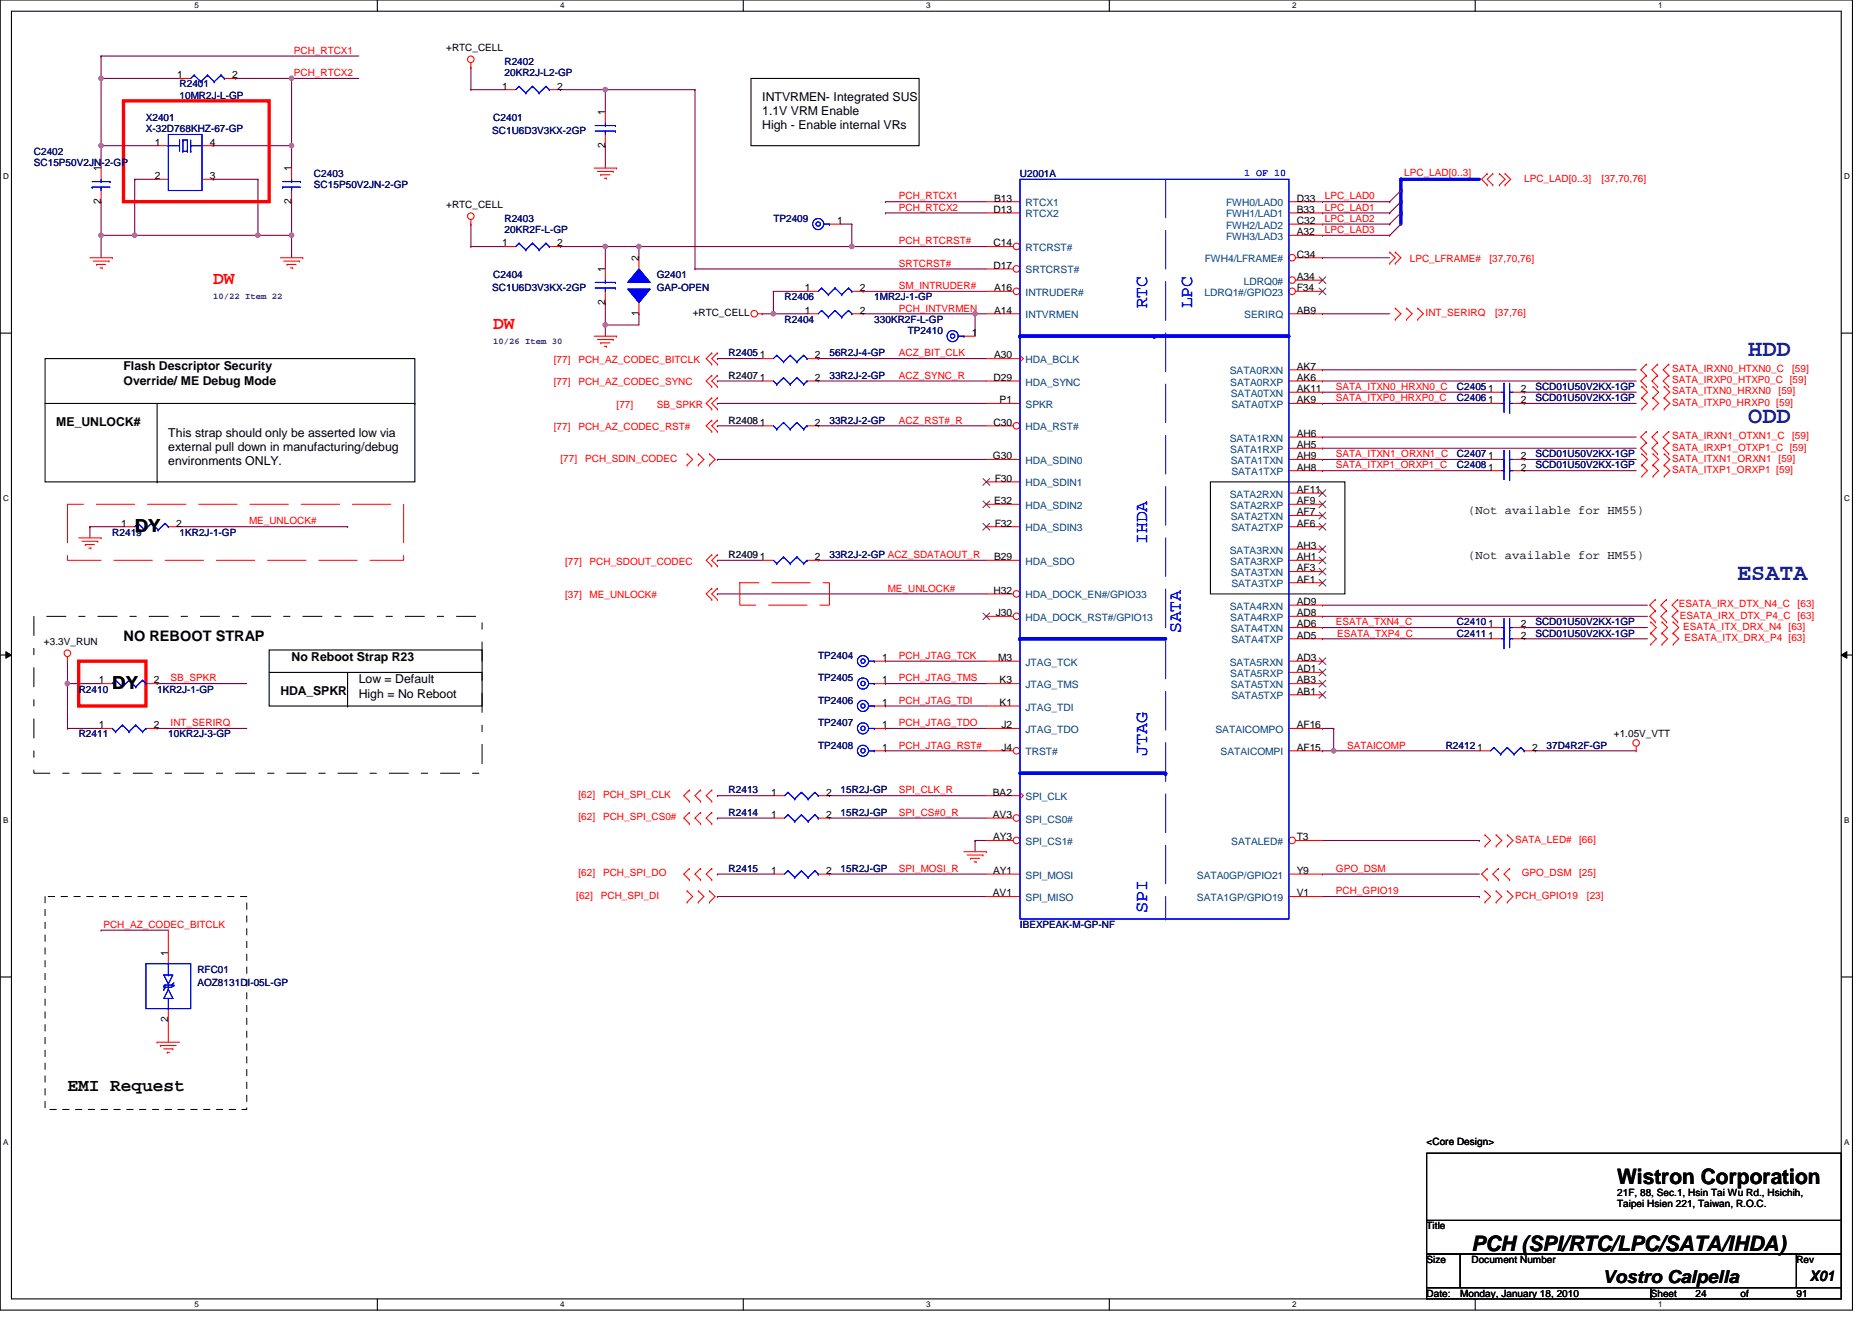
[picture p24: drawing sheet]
<svg xmlns="http://www.w3.org/2000/svg" width="297mm" height="210mm" viewBox="0 0 297 210" stroke-linecap="round" stroke-linejoin="round" font-family="sans-serif">
<defs><g id="words">
<g font-size="3.7" fill="#0000a0">
<text x="277.4" y="56.5">HDD</text>
<text x="277.4" y="67.1">ODD</text>
<text x="275.6" y="92">ESATA</text>
</g>
<g font-size="3.4">
<text x="256.6" y="187.9">Wistron Corporation</text>
<text x="233.5" y="198.5">PCH (SPI/RTC/LPC/SATA/IHDA)</text>
</g>
<g font-size="2.8" fill="#f00">
<text x="33.8" y="45">DW</text>
<text x="78.3" y="52.1">DW</text>
</g>
<g font-size="2.8" fill="#00f">
<text x="182" y="48.9" transform="rotate(-90 182 48.9)">RTC</text>
<text x="189.1" y="48.9" transform="rotate(-90 189.1 48.9)">LPC</text>
<text x="182" y="86.2" transform="rotate(-90 182 86.2)">IHDA</text>
<text x="187.4" y="100.5" transform="rotate(-90 187.4 100.5)">SATA</text>
<text x="182" y="120" transform="rotate(-90 182 120)">JTAG</text>
<text x="182" y="144.9" transform="rotate(-90 182 144.9)">SPI</text>
</g>
<g font-size="2.8">
<text x="21.4" y="84.4">DY</text>
<text x="17.8" y="109.3">DY</text>
<text x="10.7" y="173">EMI Request</text>
<text x="254.3" y="203.5">Vostro Calpella</text>
</g>
<g font-size="2.3">
<text x="19.6" y="101.7">NO REBOOT STRAP</text>
<text x="287.2" y="203.2">X01</text>
</g>
<g font-size="1.9">
<text x="120.9" y="16">INTVRMEN- Integrated SUS</text>
<text x="120.9" y="18.2">1.1V VRM Enable</text>
<text x="120.9" y="20.5">High - Enable internal VRs</text>
<text x="19.6" y="58.7">Flash Descriptor Security</text>
<text x="19.6" y="61">Override/ ME Debug Mode</text>
<text x="8.9" y="67.6">ME_UNLOCK#</text>
<text x="26.7" y="69.3">This strap should only be asserted low via</text>
<text x="26.7" y="71.6">external pull down in manufacturing/debug</text>
<text x="26.7" y="73.8">environments ONLY.</text>
<text x="233" y="81.6">(Not available for HM55)</text>
<text x="233" y="88.7">(Not available for HM55)</text>
<text x="46.3" y="104.9">No Reboot Strap R23</text>
<text x="44.5" y="110.3">HDA_SPKR</text>
<text x="56.9" y="108.4">Low = Default</text>
<text x="56.9" y="110.7">High = No Reboot</text>
</g>
<g font-size="1.6" fill="#f00">
<text x="46.6" y="8.5">PCH_RTCX1</text>
<text x="46.6" y="12.1">PCH_RTCX2</text>
<text x="222.8" y="27.9">LPC_LAD[0..3]</text>
<text x="241.8" y="28.8">LPC_LAD[0..3]</text>
<text x="254.1" y="28.8">[37,70,76]</text>
<text x="142.6" y="33.4">PCH_RTCX2</text>
<text x="142.6" y="31.6">PCH_RTCX1</text>
<text x="210.2" y="31.6">LPC_LAD0</text>
<text x="210.2" y="33.4">LPC_LAD1</text>
<text x="210.2" y="35.2">LPC_LAD2</text>
<text x="142.6" y="38.8">PCH_RTCRST#</text>
<text x="210.2" y="37">LPC_LAD3</text>
<text x="223.7" y="41.6">LPC_LFRAME#</text>
<text x="236.3" y="41.6">[37,70,76]</text>
<text x="142.6" y="45.9">SM_INTRUDER#</text>
<text x="142.6" y="42.3">SRTCRST#</text>
<text x="142.6" y="49.4">PCH_INTVRMEN</text>
<text x="226.2" y="50.1">INT_SERIRQ</text>
<text x="237.2" y="50.1">[37,76]</text>
<text x="87.9" y="57.6">[77]</text>
<text x="91.8" y="57.6">PCH_AZ_CODEC_BITCLK</text>
<text x="142.6" y="56.5">ACZ_BIT_CLK</text>
<text x="265.3" y="59">SATA_IRXN0_HTXN0_C</text>
<text x="284.3" y="59">[59]</text>
<text x="87.9" y="61.2">[77]</text>
<text x="91.8" y="61.2">PCH_AZ_CODEC_SYNC</text>
<text x="97.8" y="64.7">[77]</text>
<text x="104.2" y="64.7">SB_SPKR</text>
<text x="142.6" y="60.1">ACZ_SYNC_R</text>
<text x="212" y="61.9">SATA_ITXN0_HRXN0_C</text>
<text x="212" y="63.6">SATA_ITXP0_HRXP0_C</text>
<text x="265.3" y="60.8">SATA_IRXP0_HTXP0_C [59]</text>
<text x="265.3" y="62.6">SATA_ITXN0_HRXN0</text>
<text x="265.3" y="64.4">SATA_ITXP0_HRXP0 [59]</text>
<text x="282.2" y="62.6">[59]</text>
<text x="87.9" y="68.3">[77]</text>
<text x="91.8" y="68.3">PCH_AZ_CODEC_RST#</text>
<text x="142.6" y="67.2">ACZ_RST#_R</text>
<text x="265.3" y="69.7">SATA_IRXN1_OTXN1_C</text>
<text x="265.3" y="71.5">SATA_IRXP1_OTXP1_C [59]</text>
<text x="284.3" y="69.7">[59]</text>
<text x="88.9" y="73.3">[77]</text>
<text x="92.9" y="73.3">PCH_SDIN_CODEC</text>
<text x="212" y="72.5">SATA_ITXN1_ORXN1_C</text>
<text x="212" y="74.3">SATA_ITXP1_ORXP1_C</text>
<text x="265.3" y="73.3">SATA_ITXN1_ORXN1 [59]</text>
<text x="265.3" y="75">SATA_ITXP1_ORXP1 [59]</text>
<text x="39.5" y="83.2">ME_UNLOCK#</text>
<text x="89.7" y="89.6">[77]</text>
<text x="93.6" y="89.6">PCH_SDOUT_CODEC</text>
<text x="89.7" y="94.9">[37]</text>
<text x="93.6" y="94.9">ME_UNLOCK#</text>
<text x="140.9" y="93.9">ME_UNLOCK#</text>
<text x="212" y="99.2">ESATA_TXN4_C</text>
<text x="212.2" y="101">ESATA_TXP4_C</text>
<text x="266.4" y="96.4">ESATA_IRX_DTX_N4_C</text>
<text x="266.6" y="98.1">ESATA_IRX_DTX_P4_C [63]</text>
<text x="267.1" y="99.9">ESATA_ITX_DRX_N4 [63]</text>
<text x="267.3" y="101.7">ESATA_ITX_DRX_P4 [63]</text>
<text x="285.2" y="96.4">[63]</text>
<text x="142.6" y="104.5">PCH_JTAG_TCK</text>
<text x="27.1" y="108.1">SB_SPKR</text>
<text x="142.6" y="108.1">PCH_JTAG_TMS</text>
<text x="142.6" y="111.7">PCH_JTAG_TDI</text>
<text x="27.1" y="115.2">INT_SERIRQ</text>
<text x="142.6" y="115.2">PCH_JTAG_TDO</text>
<text x="142.6" y="118.8">PCH_JTAG_RST#</text>
<text x="213.8" y="118.8">SATAICOMP</text>
<text x="142.6" y="125.9">SPI_CLK_R</text>
<text x="91.8" y="130.2">[62]</text>
<text x="91.8" y="126.6">[62]</text>
<text x="95.7" y="130.2">PCH_SPI_CS0#</text>
<text x="95.7" y="126.6">PCH_SPI_CLK</text>
<text x="142.6" y="129.4">SPI_CS#0_R</text>
<text x="240.4" y="133.7">SATA_LED#</text>
<text x="250.6" y="133.7">[66]</text>
<text x="91.4" y="142.6">[62]</text>
<text x="91.8" y="139">[62]</text>
<text x="95.3" y="142.6">PCH_SPI_DI</text>
<text x="95.7" y="139">PCH_SPI_DO</text>
<text x="142.6" y="138.3">SPI_MOSI_R</text>
<text x="212" y="141.9">PCH_GPIO19</text>
<text x="212" y="138.3">GPO_DSM</text>
<text x="240.4" y="142.6">PCH_GPIO19</text>
<text x="241.5" y="139">GPO_DSM</text>
<text x="250.6" y="139">[25]</text>
<text x="251.8" y="142.6">[23]</text>
<text x="16.4" y="147.2">PCH_AZ_CODEC_BITCLK</text>
</g>
<g font-size="1.6">
<text x="70.8" y="8.2">+RTC_CELL</text>
<text x="28.1" y="12.4">1</text>
<text x="36.8" y="12.4">2</text>
<text x="79.7" y="14.2">1</text>
<text x="88.4" y="14.2">2</text>
<text x="24.6" y="23.1">1</text>
<text x="33.3" y="23.1">4</text>
<text x="96" y="23.5" transform="rotate(-90 96 23.5)">2</text>
<text x="96" y="18.3" transform="rotate(-90 96 18.3)">1</text>
<text x="16" y="27.2" transform="rotate(-90 16 27.2)">1</text>
<text x="24.6" y="28.4">2</text>
<text x="33.3" y="28.4">3</text>
<text x="46.2" y="27.2" transform="rotate(-90 46.2 27.2)">1</text>
<text x="16" y="32.4" transform="rotate(-90 16 32.4)">2</text>
<text x="46.2" y="32.4" transform="rotate(-90 46.2 32.4)">2</text>
<text x="70.8" y="33.1">+RTC_CELL</text>
<text x="132.9" y="35.5">1</text>
<text x="157.6" y="33.8">D13</text>
<text x="157.7" y="32">B13</text>
<text x="205.8" y="32">D33</text>
<text x="205.8" y="33.8">B33</text>
<text x="205.8" y="35.5">C32</text>
<text x="79.7" y="39.1">1</text>
<text x="88.4" y="39.1">2</text>
<text x="101.4" y="41.4" transform="rotate(-90 101.4 41.4)">2</text>
<text x="157.6" y="39.1">C14</text>
<text x="205.8" y="37.3">A32</text>
<text x="205.8" y="40.9">C34</text>
<text x="96" y="43.2" transform="rotate(-90 96 43.2)">1</text>
<text x="127.7" y="46.2">1</text>
<text x="136.4" y="46.2">2</text>
<text x="157.6" y="42.7">D17</text>
<text x="157.7" y="46.2">A16</text>
<text x="205.8" y="46.2">F34</text>
<text x="205.8" y="44.4">A34</text>
<text x="96" y="48.4" transform="rotate(-90 96 48.4)">2</text>
<text x="101.4" y="50.2" transform="rotate(-90 101.4 50.2)">1</text>
<text x="109.9" y="50.1">+RTC_CELL</text>
<text x="127.7" y="49.8">1</text>
<text x="136.4" y="49.8">2</text>
<text x="154.2" y="53.3">1</text>
<text x="157.7" y="49.8">A14</text>
<text x="205.8" y="49.8">AB9</text>
<text x="120.6" y="56.9">1</text>
<text x="129.3" y="56.9">2</text>
<text x="157.7" y="56.9">A30</text>
<text x="205.8" y="58.7">AK7</text>
<text x="120.6" y="60.4">1</text>
<text x="129.3" y="60.4">2</text>
<text x="157.6" y="60.4">D29</text>
<text x="158.6" y="64">P1</text>
<text x="205.8" y="60.4">AK6</text>
<text x="205.8" y="62.2">AK11</text>
<text x="205.8" y="64">AK9</text>
<text x="236.2" y="62.2">1</text>
<text x="236.2" y="64">1</text>
<text x="241.3" y="62.2">2</text>
<text x="241.3" y="64">2</text>
<text x="120.6" y="67.5">1</text>
<text x="129.3" y="67.5">2</text>
<text x="157.6" y="67.5">C30</text>
<text x="205.8" y="69.3">AH6</text>
<text x="205.8" y="71.1">AH5</text>
<text x="157.6" y="72.9">G30</text>
<text x="157.8" y="76.4">F30</text>
<text x="205.8" y="72.9">AH9</text>
<text x="205.8" y="74.7">AH8</text>
<text x="236.2" y="72.9">1</text>
<text x="236.2" y="74.7">1</text>
<text x="241.3" y="72.9">2</text>
<text x="241.3" y="74.7">2</text>
<text x="19.2" y="83.5">1</text>
<text x="28" y="83.5">2</text>
<text x="157.7" y="80">E32</text>
<text x="157.8" y="83.5">F32</text>
<text x="205.8" y="78.2">AF11</text>
<text x="205.8" y="80">AF9</text>
<text x="205.8" y="81.8">AF7</text>
<text x="205.8" y="83.5">AF6</text>
<text x="120.6" y="88.9">1</text>
<text x="129.3" y="88.9">2</text>
<text x="157.7" y="88.9">B29</text>
<text x="205.8" y="87.1">AH3</text>
<text x="205.8" y="88.9">AH1</text>
<text x="157.6" y="94.2">H32</text>
<text x="205.8" y="90.7">AF3</text>
<text x="205.8" y="92.4">AF1</text>
<text x="205.8" y="96">AD9</text>
<text x="158" y="97.8">J30</text>
<text x="205.8" y="97.8">AD8</text>
<text x="205.8" y="99.5">AD6</text>
<text x="205.8" y="101.3">AD5</text>
<text x="236.2" y="101.3">1</text>
<text x="236.2" y="99.5">1</text>
<text x="241.3" y="101.3">2</text>
<text x="241.3" y="99.5">2</text>
<text x="7" y="102.4">+3.3V_RUN</text>
<text x="140" y="104.9">1</text>
<text x="158.4" y="104.9">M3</text>
<text x="205.8" y="104.9">AD3</text>
<text x="205.8" y="106.7">AD1</text>
<text x="15.7" y="108.4">1</text>
<text x="24.4" y="108.4">2</text>
<text x="140" y="108.4">1</text>
<text x="140" y="112">1</text>
<text x="158.6" y="108.4">K3</text>
<text x="158.6" y="112">K1</text>
<text x="205.8" y="108.4">AB3</text>
<text x="205.8" y="110.2">AB1</text>
<text x="15.7" y="115.5">1</text>
<text x="24.4" y="115.5">2</text>
<text x="140" y="115.5">1</text>
<text x="140" y="119.1">1</text>
<text x="158.9" y="115.5">J2</text>
<text x="158.9" y="119.1">J4</text>
<text x="205.8" y="119.1">AF15</text>
<text x="205.8" y="115.5">AF16</text>
<text x="234.4" y="119.1">1</text>
<text x="243.1" y="119.1">2</text>
<text x="256.1" y="117">+1.05V_VTT</text>
<text x="122.4" y="126.2">1</text>
<text x="122.4" y="129.8">1</text>
<text x="131.1" y="126.2">2</text>
<text x="131.1" y="129.8">2</text>
<text x="157.5" y="126.2">BA2</text>
<text x="157.5" y="129.8">AV3</text>
<text x="157.6" y="133.3">AY3</text>
<text x="205.8" y="133.3">T3</text>
<text x="122.4" y="138.7">1</text>
<text x="131.1" y="138.7">2</text>
<text x="157.5" y="142.2">AV1</text>
<text x="157.6" y="138.7">AY1</text>
<text x="205.8" y="138.7">Y9</text>
<text x="205.8" y="142.2">V1</text>
<text x="26.7" y="151.7" transform="rotate(-90 26.7 151.7)">1</text>
<text x="26.7" y="162.2" transform="rotate(-90 26.7 162.2)">2</text>
<text x="226.4" y="181.7">&lt;Core Design&gt;</text>
<text x="256.6" y="189.7">21F, 88, Sec.1, Hsin Tai Wu Rd., Hsichih,</text>
<text x="256.6" y="191.5">Taipei Hsien 221, Taiwan, R.O.C.</text>
<text x="226.4" y="195.1">Title</text>
<text x="226.4" y="200.4">Size</text>
<text x="233.5" y="200.4">Document Number</text>
<text x="285" y="200.4">Rev</text>
<text x="226.4" y="205.7">Date:</text>
<text x="231.7" y="205.7">Monday, January 18, 2010</text>
<text x="261.9" y="205.7">Sheet</text>
<text x="269" y="205.7">24</text>
<text x="276.2" y="205.7">of</text>
<text x="285" y="205.7">91</text>
</g>
<g font-size="1.6" fill="#000080">
<text x="80" y="10.3">R2402</text>
<text x="28.5" y="13.9">R2401</text>
<text x="28.5" y="15.6">10MR2J-L-GP</text>
<text x="80" y="12.1">20KR2J-L2-GP</text>
<text x="23.2" y="19.2">X2401</text>
<text x="23.2" y="21">X-32D768KHZ-67-GP</text>
<text x="78.1" y="21.3">SC1U6D3V3KX-2GP</text>
<text x="78.3" y="19.2">C2401</text>
<text x="5.4" y="24.5">C2402</text>
<text x="5.4" y="26.3">SC15P50V2JN-2-GP</text>
<text x="49.8" y="28.1">C2403</text>
<text x="49.8" y="29.9">SC15P50V2JN-2-GP</text>
<text x="161.8" y="28.1">U2001A</text>
<text x="80" y="35.2">R2403</text>
<text x="122.7" y="35.2">TP2409</text>
<text x="80" y="37">20KR2F-L-GP</text>
<text x="78.1" y="46.2">SC1U6D3V3KX-2GP</text>
<text x="78.3" y="44.1">C2404</text>
<text x="104.2" y="44.1">G2401</text>
<text x="104.2" y="46.2">GAP-OPEN</text>
<text x="124.5" y="47.6">R2406</text>
<text x="138.7" y="47.6">1MR2J-1-GP</text>
<text x="124.5" y="51.2">R2404</text>
<text x="138.7" y="51.2">330KR2F-L-GP</text>
<text x="144.1" y="53">TP2410</text>
<text x="115.6" y="56.5">R2405</text>
<text x="131.6" y="56.5">56R2J-4-GP</text>
<text x="131.6" y="60.1">33R2J-2-GP</text>
<text x="231.2" y="61.9">C2405</text>
<text x="231.2" y="63.6">C2406</text>
<text x="243.6" y="61.9">SCD01U50V2KX-1GP</text>
<text x="243.6" y="63.6">SCD01U50V2KX-1GP</text>
<text x="131.6" y="67.2">33R2J-2-GP</text>
<text x="231.2" y="72.5">C2407</text>
<text x="231.2" y="74.3">C2408</text>
<text x="243.6" y="72.5">SCD01U50V2KX-1GP</text>
<text x="243.6" y="74.3">SCD01U50V2KX-1GP</text>
<text x="17.8" y="85">R2419</text>
<text x="28.5" y="85">1KR2J-1-GP</text>
<text x="131.6" y="88.5">33R2J-2-GP ACZ_SDATAOUT_R</text>
<text x="231.2" y="101">C2411</text>
<text x="231.2" y="99.2">C2410</text>
<text x="243.6" y="101">SCD01U50V2KX-1GP</text>
<text x="243.6" y="99.2">SCD01U50V2KX-1GP</text>
<text x="129.8" y="104.5">TP2404</text>
<text x="12.5" y="109.9">R2410</text>
<text x="24.9" y="109.9">1KR2J-1-GP</text>
<text x="129.8" y="108.1">TP2405</text>
<text x="129.8" y="111.7">TP2406</text>
<text x="12.5" y="117">R2411</text>
<text x="26.7" y="117">10KR2J-3-GP</text>
<text x="129.8" y="115.2">TP2407</text>
<text x="129.8" y="118.8">TP2408</text>
<text x="229.4" y="118.8">R2412</text>
<text x="245.4" y="118.8">37D4R2F-GP</text>
<text x="115.6" y="125.9">R2413</text>
<text x="133.4" y="125.9">15R2J-GP</text>
<text x="115.6" y="129.4">R2414</text>
<text x="133.4" y="129.4">15R2J-GP</text>
<text x="115.6" y="138.3">R2415</text>
<text x="133.4" y="138.3">15R2J-GP</text>
<text x="161.8" y="147.2">IBEXPEAK-M-GP-NF</text>
<text x="31.3" y="154.3">RFC01</text>
<text x="31.3" y="156.5">AOZ8131DI-05L-GP</text>
</g>
<text font-size="1.6" fill="#00f" x="197.4" y="27.9">1 OF 10</text>
<g font-size="1.6" fill="#004080">
<text x="162.7" y="32.7">RTCX1</text>
<text x="162.7" y="34.5">RTCX2</text>
<text x="194.5" y="32.7">FWH0/LAD0</text>
<text x="194.5" y="34.5">FWH1/LAD1</text>
<text x="162.7" y="39.8">RTCRST#</text>
<text x="191.2" y="41.6">FWH4/LFRAME#</text>
<text x="194.5" y="36.3">FWH2/LAD2</text>
<text x="194.5" y="38.1">FWH3/LAD3</text>
<text x="162.7" y="46.9">INTRUDER#</text>
<text x="162.7" y="43.4">SRTCRST#</text>
<text x="191.1" y="46.9">LDRQ1#/GPIO23</text>
<text x="197.4" y="45.2">LDRQ0#</text>
<text x="162.7" y="50.5">INTVRMEN</text>
<text x="197.4" y="50.5">SERIRQ</text>
<text x="162.7" y="57.6">HDA_BCLK</text>
<text x="195.1" y="59.4">SATA0RXN</text>
<text x="162.7" y="61.2">HDA_SYNC</text>
<text x="162.7" y="64.7">SPKR</text>
<text x="195.2" y="61.2">SATA0RXP</text>
<text x="195.3" y="62.9">SATA0TXN</text>
<text x="195.4" y="64.7">SATA0TXP</text>
<text x="162.7" y="68.3">HDA_RST#</text>
<text x="195.1" y="70.1">SATA1RXN</text>
<text x="195.2" y="71.8">SATA1RXP</text>
<text x="162.7" y="73.6">HDA_SDIN0</text>
<text x="162.7" y="77.2">HDA_SDIN1</text>
<text x="195.3" y="73.6">SATA1TXN</text>
<text x="195.4" y="75.4">SATA1TXP</text>
<text x="162.7" y="80.7">HDA_SDIN2</text>
<text x="195.1" y="79">SATA2RXN</text>
<text x="195.2" y="80.7">SATA2RXP</text>
<text x="195.3" y="82.5">SATA2TXN</text>
<text x="162.7" y="89.6">HDA_SDO</text>
<text x="162.7" y="84.3">HDA_SDIN3</text>
<text x="195.1" y="87.8">SATA3RXN</text>
<text x="195.2" y="89.6">SATA3RXP</text>
<text x="195.4" y="84.3">SATA2TXP</text>
<text x="162.7" y="95">HDA_DOCK_EN#/GPIO33</text>
<text x="195.3" y="91.4">SATA3TXN</text>
<text x="195.4" y="93.2">SATA3TXP</text>
<text x="162.7" y="98.5">HDA_DOCK_RST#/GPIO13</text>
<text x="195.1" y="96.7">SATA4RXN</text>
<text x="195.2" y="98.5">SATA4RXP</text>
<text x="195.3" y="100.3">SATA4TXN</text>
<text x="162.7" y="105.6">JTAG_TCK</text>
<text x="195.1" y="105.6">SATA5RXN</text>
<text x="195.2" y="107.4">SATA5RXP</text>
<text x="195.4" y="102.1">SATA4TXP</text>
<text x="162.7" y="109.2">JTAG_TMS</text>
<text x="162.7" y="112.7">JTAG_TDI</text>
<text x="195.3" y="109.2">SATA5TXN</text>
<text x="195.4" y="111">SATA5TXP</text>
<text x="162.7" y="116.3">JTAG_TDO</text>
<text x="162.7" y="119.8">TRST#</text>
<text x="192.9" y="116.3">SATAICOMPO</text>
<text x="193.7" y="119.8">SATAICOMPI</text>
<text x="162.7" y="127">SPI_CLK</text>
<text x="162.7" y="130.5">SPI_CS0#</text>
<text x="162.7" y="134.1">SPI_CS1#</text>
<text x="195.4" y="134.1">SATALED#</text>
<text x="162.7" y="139.4">SPI_MOSI</text>
<text x="162.7" y="143">SPI_MISO</text>
<text x="189.9" y="139.4">SATA0GP/GPIO21</text>
<text x="189.9" y="143">SATA1GP/GPIO19</text>
</g>
<g font-size="1.6" fill="#004040">
<text x="115.6" y="60.1">R2407</text>
<text x="115.6" y="67.2">R2408</text>
<text x="115.6" y="88.5">R2409</text>
</g>
<g font-size="1.4" fill="#400080">
<text x="33.8" y="47.4">10/22 Item 22</text>
<text x="78.3" y="54.5">10/26 Item 30</text>
</g>
<g font-size="1.3">
<text x="30.8" y="1.3">5</text>
<text x="88.9" y="1.3">4</text>
<text x="147" y="1.3">3</text>
<text x="205" y="1.3">2</text>
<text x="263.1" y="1.3">1</text>
<text x=".5" y="28.4">D</text>
<text x="292.6" y="28.4">D</text>
<text x=".5" y="79.5">C</text>
<text x="292.6" y="79.5">C</text>
<text x=".5" y="130.6">B</text>
<text x="292.6" y="130.6">B</text>
<text x=".5" y="181.7">A</text>
<text x="292.6" y="181.7">A</text>
<text x="30.8" y="207.4">5</text>
<text x="88.9" y="207.4">4</text>
<text x="147" y="207.4">3</text>
<text x="205" y="207.4">2</text>
<text x="263.1" y="207.4">1</text>
</g>
</g></defs>
<path d="M0 0h293.9v207.9h-293.9zM1.8 1.8h290.4v204.3h-290.4z" fill="none" stroke="#000" stroke-width=".17"/>
<g fill="#fff">
<path d="M30.8 .2h.7v1.4h-.7z"/>
<path d="M30.8 206.3h.7v1.4h-.7z"/>
</g>
<path d="M59.9 0v1.8M59.9 206.1v1.8" fill="none" stroke="#000" stroke-width=".17"/>
<g fill="#fff">
<path d="M88.9 .2h.7v1.4h-.7z"/>
<path d="M88.9 206.3h.7v1.4h-.7z"/>
</g>
<path d="M117.9 0v1.8M117.9 206.1v1.8" fill="none" stroke="#000" stroke-width=".17"/>
<g fill="#fff">
<path d="M147 .2h.7v1.4h-.7z"/>
<path d="M147 206.3h.7v1.4h-.7z"/>
</g>
<path d="M176 0v1.8M176 206.1v1.8" fill="none" stroke="#000" stroke-width=".17"/>
<g fill="#fff">
<path d="M205 .2h.7v1.4h-.7z"/>
<path d="M205 206.3h.7v1.4h-.7z"/>
</g>
<path d="M234.1 0v1.8M234.1 206.1v1.8" fill="none" stroke="#000" stroke-width=".17"/>
<g fill="#fff">
<path d="M263.1 .2h.7v1.4h-.7z"/>
<path d="M263.1 206.3h.7v1.4h-.7z"/>
<path d="M.5 27.3h.9v1.4h-.9z"/>
<path d="M292.6 27.3h.9v1.4h-.9z"/>
<path d="M.5 78.4h.9v1.4h-.9z"/>
<path d="M292.6 78.4h.9v1.4h-.9z"/>
</g>
<path d="M0 52.9h1.8M292.2 52.9h1.7" fill="none" stroke="#000" stroke-width=".17"/>
<g fill="#fff">
<path d="M.5 129.5h.8v1.4h-.8z"/>
<path d="M292.6 129.5h.9v1.4h-.9z"/>
</g>
<path d="M0 103.9h1.8M292.2 103.9h1.7" fill="none" stroke="#000" stroke-width=".17"/>
<path d="M.9 103.4l.9 .5-.9 .5zM292.2 103.9l.8-.5v1z" fill="#000"/>
<path d="M.9 103.4l.9 .5-.9 .5zM292.2 103.9l.8-.5v1z" fill="none" stroke="#000" stroke-width=".16"/>
<g fill="#fff">
<path d="M.5 180.5h.8v1.4h-.8z"/>
<path d="M292.6 180.5h.9v1.4h-.9z"/>
</g>
<path d="M0 155h1.8M292.2 155h1.7" fill="none" stroke="#000" stroke-width=".17"/>
<g fill="none" stroke="#800040" stroke-width=".17">
<path d="M16 8.9h.1M16 8.9v3.5M21.4 28.4h.1M21.4 37.3h.1M21.4 28.4v8.9M40.9 28.4h.1M40.9 28.4v8.9h-19.5M46.3 32h.1M46.3 32v5.3M140.5 33.8h.1M140.5 33.8h16M136.9 46.2h.1"/>
<path d="M136.9 46.2h19.6"/>
</g>
<circle cx="40.9" cy="37.3" r=".35" fill="#f0f"/>
<circle cx="40.9" cy="37.3" r=".35" fill="none" stroke="#f0f" stroke-width=".17"/>
<circle cx="21.4" cy="37.3" r=".35" fill="#f0f"/>
<circle cx="21.4" cy="37.3" r=".35" fill="none" stroke="#f0f" stroke-width=".17"/>
<path d="M16 12.4h.1M16 8.9h.1M16 12.4h12.5M16 8.9h40.9M37.4 12.4h.1M37.4 12.4h19.5M46.3 12.4h.1M16 23.1h.1M16 23.1v3.6" fill="none" stroke="#800040" stroke-width=".17"/>
<circle cx="16" cy="23.1" r=".35" fill="#f0f"/>
<circle cx="16" cy="23.1" r=".35" fill="none" stroke="#f0f" stroke-width=".17"/>
<path d="M46.3 23.1h.1M46.3 23.1v3.6" fill="none" stroke="#800040" stroke-width=".17"/>
<circle cx="46.3" cy="23.1" r=".35" fill="#f0f"/>
<circle cx="46.3" cy="23.1" r=".35" fill="none" stroke="#f0f" stroke-width=".17"/>
<path d="M46.3 12.4h.1M46.3 12.4v10.7M16 32h.1M16 37.3h.1M16 32v8.9M40.9 37.3h.1M40.9 37.3h5.4M110.3 42.7h.1M110.3 42.7h46.2" fill="none" stroke="#800040" stroke-width=".17"/>
<circle cx="46.3" cy="12.4" r=".35" fill="#f0f"/>
<circle cx="46.3" cy="12.4" r=".35" fill="none" stroke="#f0f" stroke-width=".17"/>
<path d="M154.7 49.8h.1M154.7 49.8h1.8" fill="none" stroke="#800040" stroke-width=".17"/>
<circle cx="154.7" cy="49.8" r=".35" fill="#f0f"/>
<circle cx="154.7" cy="49.8" r=".35" fill="none" stroke="#f0f" stroke-width=".17"/>
<path d="M21.4 28.4h.1M21.4 28.4h3.5M96.1 39.1h.1M96.1 39.1h5.3" fill="none" stroke="#800040" stroke-width=".17"/>
<circle cx="96" cy="39.1" r=".35" fill="#f0f"/>
<circle cx="96" cy="39.1" r=".35" fill="none" stroke="#f0f" stroke-width=".17"/>
<path d="M16 12.4h.1M16 12.4v10.7M96.1 14.2h.1M96.1 14.2h14.2M16 23.1h.1M16 23.1h8.9" fill="none" stroke="#800040" stroke-width=".17"/>
<circle cx="16" cy="12.4" r=".35" fill="#f0f"/>
<circle cx="16" cy="12.4" r=".35" fill="none" stroke="#f0f" stroke-width=".17"/>
<path d="M110.3 14.2h.1M110.3 14.2v28.5M33.8 23.1h.1M33.8 28.4h.1M33.8 23.1h12.5M33.8 28.4h7.1M74.7 35.6h.1M74.7 35.6v3.5M140.5 32h.1M140.5 32h16M96.1 51.6h.1M96.1 51.6h5.3" fill="none" stroke="#800040" stroke-width=".17"/>
<circle cx="96" cy="51.5" r=".35" fill="#f0f"/>
<circle cx="96" cy="51.5" r=".35" fill="none" stroke="#f0f" stroke-width=".17"/>
<path d="M74.7 39.1h.1M74.7 39.1h5.3M88.9 39.1h.1M88.9 39.1h7.2M101.4 39.1h.1M101.4 39.1v1.8M135.2 39.1h.1M135.2 39.1h21.3M96.1 48h.1M96.1 48v3.6M101.4 49.8h.1M101.4 49.8v1.8" fill="none" stroke="#800040" stroke-width=".17"/>
<circle cx="135.2" cy="39.1" r=".35" fill="#f0f"/>
<circle cx="135.2" cy="39.1" r=".35" fill="none" stroke="#f0f" stroke-width=".17"/>
<g fill="none" stroke="#800040" stroke-width=".17">
<path d="M74.7 10.7h.1M74.7 14.2h.1M74.7 10.7v3.5M74.7 14.2h5.3M88.9 14.2h.1M88.9 14.2h7.2M96.1 14.2h.1M96.1 14.2v3.6M96.1 39.1h.1M96.1 23.1h.1M96.1 23.1v3.6M96.1 39.1v3.6"/>
<path d="M96.1 51.6h.1M96.1 51.6v1.7"/>
</g>
<circle cx="96" cy="14.2" r=".35" fill="#f0f"/>
<circle cx="96" cy="14.2" r=".35" fill="none" stroke="#f0f" stroke-width=".17"/>
<path d="M209.8 49.8h.1M209.8 49.8h10.7M113.8 64h.1M113.8 64h42.7M211.6 119.1h.1M211.6 119.1h23.1" fill="none" stroke="#800040" stroke-width=".17"/>
<circle cx="211.6" cy="119.1" r=".35" fill="#f0f"/>
<circle cx="211.6" cy="119.1" r=".35" fill="none" stroke="#f0f" stroke-width=".17"/>
<g fill="none" stroke="#800040" stroke-width=".17">
<path d="M10.7 104.9h.1M10.7 108.5h.1M10.7 115.6h.1M10.7 115.6h5.3M10.7 108.5h5.3M10.7 104.9v10.7M24.9 108.5h.1M24.9 108.5h14.3M140.5 104.9h.1M140.5 108.5h.1M140.5 112h.1M140.5 115.6h.1"/>
<path d="M140.5 119.1h.1M140.5 119.1h16M140.5 115.6h16M140.5 104.9h16M140.5 108.5h16M140.5 112h16M209.8 115.6h.1M209.8 119.1h.1M209.8 115.6h1.8M211.6 115.6h.1M211.6 115.6v3.5h-1.8M243.6 119.1h.1"/>
<path d="M243.6 119.1h16"/>
</g>
<circle cx="10.7" cy="108.4" r=".35" fill="#f0f"/>
<circle cx="10.7" cy="108.4" r=".35" fill="none" stroke="#f0f" stroke-width=".17"/>
<path d="M24.9 115.6h.1M24.9 115.6h14.3M209.8 142.2h24.9M234.7 142.2h.1" fill="none" stroke="#800040" stroke-width=".17"/>
<path d="M222.3 28.4h12.4" fill="none" stroke="#00f" stroke-width=".53"/>
<circle cx="222.3" cy="28.4" r=".26" fill="#00f"/>
<g fill="none" stroke="#800040" stroke-width=".17">
<path d="M209.8 32h.1M209.8 33.8h.1M209.8 35.6h.1M209.8 37.3h.1M209.8 32h10.7M209.8 33.8h10.7M209.8 35.6h10.7M209.8 37.3h10.7M113.8 56.9h.1M113.8 56.9h7.1M129.8 56.9h.1M129.8 56.9h26.7"/>
<path d="M209.8 40.9h.1M209.8 40.9h10.7M113.8 67.6h.1M113.8 60.5h.1M113.8 72.9h.1M113.8 67.6h7.1M113.8 60.5h7.1M113.8 72.9h42.7M129.8 67.6h.1M129.8 60.5h.1M129.8 67.6h26.7M129.8 60.5h26.7"/>
<path d="M113.8 88.9h.1M113.8 88.9h7.1"/>
</g>
<path d="M222.3 33.8v1.8" fill="none" stroke="#00f" stroke-width=".53"/>
<circle cx="222.3" cy="33.8" r=".26" fill="#00f"/>
<path d="M122.7 46.2h.1M122.7 49.8h.1M122.7 46.2h5.4M122.7 46.2v3.6M122.7 49.8h5.4" fill="none" stroke="#800040" stroke-width=".17"/>
<circle cx="122.7" cy="49.8" r=".35" fill="#f0f"/>
<circle cx="122.7" cy="49.8" r=".35" fill="none" stroke="#f0f" stroke-width=".17"/>
<g fill="none" stroke="#800040" stroke-width=".17">
<path d="M120.9 49.8h.1M120.9 49.8h1.8M209.8 58.7h.1M209.8 58.7h49.8M209.8 72.9h.1M209.8 71.1h.1M209.8 74.7h.1M209.8 69.3h.1M209.8 62.2h.1M209.8 60.5h.1M209.8 64h.1M209.8 72.9h26.7"/>
<path d="M209.8 74.7h26.7M209.8 71.1h49.8M209.8 69.3h49.8M209.8 64h26.7M209.8 62.2h26.7M209.8 60.5h49.8M241.8 72.9h.1M241.8 74.7h.1M241.8 64h.1M241.8 62.2h.1M241.8 72.9h17.8M241.8 74.7h17.8"/>
<path d="M241.8 64h17.8M241.8 62.2h17.8M129.8 88.9h.1M129.8 88.9h26.7"/>
</g>
<path d="M222.3 30.2v1.8" fill="none" stroke="#00f" stroke-width=".53"/>
<circle cx="222.3" cy="30.2" r=".26" fill="#00f"/>
<g fill="none" stroke="#800040" stroke-width=".17">
<path d="M16 37.3h.1M16 37.3h5.4M113.8 126.2h.1M113.8 129.8h.1M113.8 138.7h.1M113.8 126.2h8.9M113.8 138.7h8.9M113.8 129.8h8.9M131.6 138.7h.1M131.6 126.2h.1M131.6 129.8h.1M131.6 126.2h24.9"/>
<path d="M131.6 138.7h24.9M131.6 129.8h24.9M154.7 133.3h.1M154.7 133.3h1.8M154.7 133.3v1.8M113.8 142.2h.1M113.8 142.2h42.7"/>
</g>
<circle cx="16" cy="37.3" r=".35" fill="#f0f"/>
<circle cx="16" cy="37.3" r=".35" fill="none" stroke="#f0f" stroke-width=".17"/>
<path d="M46.3 37.3h.1M46.3 37.3v3.6" fill="none" stroke="#800040" stroke-width=".17"/>
<circle cx="46.3" cy="37.3" r=".35" fill="#f0f"/>
<circle cx="46.3" cy="37.3" r=".35" fill="none" stroke="#f0f" stroke-width=".17"/>
<path d="M222.3 28.4v1.8" fill="none" stroke="#00f" stroke-width=".53"/>
<circle cx="222.3" cy="28.4" r=".26" fill="#00f"/>
<path d="M222.3 32v1.8" fill="none" stroke="#00f" stroke-width=".53"/>
<circle cx="222.3" cy="32" r=".26" fill="#00f"/>
<g fill="none" stroke="#800040" stroke-width=".17">
<path d="M101.4 39.1h.1M101.4 39.1h33.8M133.4 35.6h1.8M135.2 35.6h.1M135.2 39.1h.1M135.2 35.6v3.5M14.3 83.6h.1M14.3 83.6h5.3M14.3 83.6v1.7M28.5 83.6h26.7M55.2 83.6h.1M113.8 94.2h.1"/>
<path d="M113.8 94.2h42.7M209.8 99.6h.1M209.8 96h.1M209.8 97.8h.1M209.8 99.6h26.7M209.8 96h51.6M209.8 97.8h51.6M241.8 99.6h.1M241.8 99.6h19.6M209.8 101.3h.1M209.8 101.3h26.7M241.8 101.3h.1"/>
<path d="M241.8 101.3h19.6M209.8 138.7h.1M209.8 138.7h24.9M209.8 133.3h24.9M234.7 133.3h.1M16 147.6h.1M16 147.6h10.7"/>
</g>
<circle cx="101.4" cy="39.1" r=".35" fill="#f0f"/>
<circle cx="101.4" cy="39.1" r=".35" fill="none" stroke="#f0f" stroke-width=".17"/>
<path d="M220.5 32h.1M220.5 33.8h.1M220.5 35.6h.1M220.5 37.3h.1M222.3 30.2l-1.8 1.8M222.3 32l-1.8 1.8M222.3 33.8l-1.8 1.8M222.3 35.6l-1.8 1.7M136.9 49.8h.1M136.9 49.8h17.8M154.7 49.8h.1M154.7 49.8v3.5" fill="none" stroke="#800040" stroke-width=".17"/>
<g fill="none" stroke="#f00" stroke-width=".17">
<path d="M74.7 10.7h.1M74.7 9.9v.8M80 14.2h1.8M87.2 14.2h1.7M96.1 17.8v1.8M16 26.7v1.7M16 30.2v1.8M74.7 35.6h.1M74.7 34.8v.8M94.3 26.7h3.5M94.8 27.2h2.5M95.3 27.7h.1"/>
<path d="M95.3 27.7h1.5M95.9 28.3h.3M96.1 21.3v1.8M96.2 28.3h.1M97.3 27.2h.1M97.8 26.7h.1M156.5 32h5.3M156.5 33.8h5.3M236 29.3h.1M236 27.6h.1M236 27.6l-.9 .8 .9 .9M236.9 29.3h.1"/>
<path d="M236.9 27.6h.1M236.9 27.6l-.9 .8 .9 .9M237.9 27.6h.1M237.9 29.3h.1M237.9 27.6l.9 .8-.9 .9M238.8 29.3h.1M238.8 27.6h.1M238.8 27.6l.9 .8-.9 .9M14.3 40.9h3.5M14.8 41.4h2.5M15.3 42h.1M15.3 42h1.5"/>
<path d="M15.9 42.5h.3M16.2 42.5h.1M17.3 41.4h.1M17.8 40.9h.1M44.5 40.9h3.5M45 41.4h2.5M45.5 42h.1M45.5 42h1.5M46.1 42.5h.3M46.4 42.5h.1M47.5 41.4h.1M48 40.9h.1"/>
<path d="M94.3 53.3h3.5M94.8 53.9h2.5M95.3 54.4h.1M95.3 54.4h1.5M95.9 54.9h.3M96.1 42.7v1.7M96.1 46.2v1.8M96.2 54.9h.1M97.3 53.9h.1M97.8 53.3h.1M112.9 59.6h.1M112.9 56h.1"/>
<path d="M112.9 57.8h.1M112.9 59.6l-.8 .9 .8 .8M112.9 56l-.8 .9 .8 .9M113.8 59.6h.1M113.8 56h.1M113.8 57.8h.1M113.8 59.6l-.9 .9 .9 .8M113.8 56l-.9 .9 .9 .9M120.2 49.8h.7M120.9 49.8h.1M128.1 49.8h1.7M135.2 49.8h1.7"/>
<path d="M156.5 49.8h5.3M220.5 40h.1M220.5 41.8h.1M220.5 40l.9 .9-.9 .9M221.4 50.7h.1M221.4 48.9h.1M221.4 40h.1M221.4 41.8h.1M221.4 48.9l.9 .9-.9 .9M221.4 40l.9 .9-.9 .9M223.2 48.9h.1M223.2 50.7h.1"/>
<path d="M223.2 48.9l.9 .9-.9 .9M225 50.7h.1M225 48.9h.1M225 48.9l.8 .9-.8 .9M261.2 59.6h.1M261.2 57.8h.1M261.2 59.6l-.9 .9 .9 .8M261.2 57.8l-.9 .9 .9 .9M263 57.8h.1M263 59.6h.1M263 57.8l-.9 .9 .9 .9M263 59.6l-.9 .9 .9 .8"/>
<path d="M264.8 59.6h.1M264.8 57.8h.1M264.8 57.8l-.9 .9 .9 .9M264.8 59.6l-.9 .9 .9 .8M109 73.8h.1M109 72h.1M109 72l.9 .9-.9 .9M110.8 72h.1M110.8 73.8h.1M110.8 72l.9 .9-.9 .9M112.6 73.8h.1M112.6 72h.1"/>
<path d="M112.6 72l.9 .9-.9 .9M112.9 66.7h.1M112.9 68.5h.1M112.9 61.3h.1M112.9 63.1h.1M112.9 64.9h.1M112.9 66.7l-.8 .9 .8 .9M112.9 63.1l-.8 .9 .8 .9M113.8 66.7h.1M113.8 68.5h.1M113.8 61.3h.1M113.8 63.1h.1"/>
<path d="M113.8 64.9h.1M113.8 66.7l-.9 .9 .9 .9M113.8 63.1l-.9 .9 .9 .9M260.5 73.8h.1M260.5 72h.1M260.5 75.6h.1M260.5 63.1h.1M260.5 61.3h.1M260.5 64.9h.1M260.5 73.8l.9 .9-.9 .9M260.5 72l.9 .9-.9 .9M260.5 63.1l.9 .9-.9 .9"/>
<path d="M260.5 61.3l.9 .9-.9 .9M261.2 70.2h.1M261.2 68.5h.1M261.2 72h.1M261.2 61.3h.1M261.2 70.2l-.9 .9 .9 .9M261.2 68.5l-.9 .8 .9 .9M262.3 72h.1M262.3 73.8h.1M262.3 75.6h.1M262.3 61.3h.1M262.3 63.1h.1"/>
<path d="M262.3 64.9h.1M262.3 72l.9 .9-.9 .9M262.3 73.8l.9 .9-.9 .9M262.3 61.3l.9 .9-.9 .9M262.3 63.1l.9 .9-.9 .9M263 68.5h.1M263 70.2h.1M263 72h.1M263 61.3h.1M263 68.5l-.9 .8 .9 .9M263 70.2l-.9 .9 .9 .9M264.1 73.8h.1"/>
<path d="M264.1 72h.1M264.1 75.6h.1M264.1 63.1h.1M264.1 61.3h.1M264.1 64.9h.1M264.1 72l.9 .9-.9 .9M264.1 73.8l.9 .9-.9 .9M264.1 63.1l.9 .9-.9 .9M264.1 61.3l.9 .9-.9 .9M264.8 70.2h.1M264.8 68.5h.1M264.8 72h.1"/>
<path d="M264.8 61.3h.1M264.8 70.2l-.9 .9 .9 .9M264.8 68.5l-.9 .8 .9 .9M12.5 85.3h3.5M13 85.9h2.5M13.5 86.4h.1M13.5 86.4h1.5M14.1 87h.3M14.4 87h.1M15.5 85.9h.1M16 85.3h.1M112.9 88h.1"/>
<path d="M112.9 89.8h.1M112.9 93.3h.1M112.9 95.1h.1M112.9 88l-.8 .9 .8 .9M112.9 93.3l-.8 .9 .8 .9M113.8 88h.1M113.8 89.8h.1M113.8 93.3h.1M113.8 95.1h.1M113.8 88l-.9 .9 .9 .9M113.8 93.3l-.9 .9 .9 .9M120.9 88.9h1.8"/>
<path d="M128.1 88.9h1.7M261.9 98.7h.1M261.9 98.7l.9 .9-.9 .9M262.7 96.9h.1M262.7 95.1h.1M262.7 98.7h.1M262.7 96.9l-.9 .9 .9 .9M262.7 95.1l-.9 .9 .9 .9M263.7 98.7h.1M263.7 98.7l.9 .9-.9 .9M264.4 95.1h.1M264.4 96.9h.1"/>
<path d="M264.4 98.7h.1M264.4 95.1l-.9 .9 .9 .9M264.4 96.9l-.9 .9 .9 .9M265.5 98.7h.1M265.5 98.7l.9 .9-.9 .9M266.2 96.9h.1M266.2 95.1h.1M266.2 98.7h.1M266.2 96.9l-.9 .9 .9 .9M266.2 95.1l-.9 .9 .9 .9M10.7 104.9h.1M10.7 104.2v.7"/>
<path d="M259.6 119.1h.1M259.6 118.4v.7M261.9 100.5h.1M261.9 102.2h.1M261.9 100.5l.9 .8-.9 .9M263.7 100.5h.1M263.7 102.2h.1M263.7 100.5l.9 .8-.9 .9M265.5 100.5h.1M265.5 102.2h.1M265.5 100.5l.9 .8-.9 .9M109.4 130.7h.1"/>
<path d="M109.4 128.9h.1M109.4 139.6h.1M109.4 137.8h.1M109.4 127.1h.1M109.4 125.3h.1M109.4 125.3l-.9 .9 .9 .9M109.4 128.9l-.9 .9 .9 .9M109.4 137.8l-.9 .9 .9 .9M111.2 128.9h.1M111.2 130.7h.1M111.2 137.8h.1M111.2 139.6h.1"/>
<path d="M111.2 125.3h.1M111.2 127.1h.1M111.2 128.9l-.9 .9 .9 .9M111.2 137.8l-.9 .9 .9 .9M111.2 125.3l-.9 .9 .9 .9M112.9 130.7h.1M112.9 128.9h.1M112.9 139.6h.1M112.9 137.8h.1M112.9 127.1h.1M112.9 125.3h.1M112.9 128.9l-.8 .9 .8 .9"/>
<path d="M112.9 125.3l-.8 .9 .8 .9M112.9 137.8l-.8 .9 .8 .9M122.7 138.7h1.8M129.8 138.7h1.8M152.9 135.1h3.6M153.5 135.7h2.5M154 136.2h.1M154 136.2h1.4M154.6 136.7h.3M154.9 136.7h.1M156 135.7h.1M156.5 135.1h.1"/>
<path d="M235.6 134.2h.1M235.6 132.5h.1M235.6 132.5l.9 .8-.9 .9M236 139.6h.1M236 137.8h.1M236 137.8l-.9 .9 .9 .9M237.4 132.5h.1M237.4 134.2h.1M237.4 132.5l.9 .8-.9 .9M237.8 137.8h.1M237.8 139.6h.1M237.8 137.8l-.9 .9 .9 .9"/>
<path d="M239.2 134.2h.1M239.2 132.5h.1M239.2 132.5l.9 .8-.9 .9M239.5 139.6h.1M239.5 137.8h.1M239.5 137.8l-.8 .9 .8 .9M109 143.1h.1M109 141.4h.1M109 141.4l.9 .8-.9 .9M110.8 141.4h.1M110.8 143.1h.1M110.8 141.4l.9 .8-.9 .9"/>
<path d="M112.6 143.1h.1M112.6 141.4h.1M112.6 141.4l.9 .8-.9 .9M235.6 143.1h.1M235.6 141.4h.1M235.6 141.4l.9 .8-.9 .9M237.4 141.4h.1M237.4 143.1h.1M237.4 141.4l.9 .8-.9 .9M239.2 143.1h.1M239.2 141.4h.1M239.2 141.4l.9 .8-.9 .9"/>
<path d="M24.9 165.4h.1M24.9 165.4h3.6M25.5 165.9h.1M25.5 165.9h2.5M26 166.4h1.4M26.5 167h.1M26.5 167h.4M27.4 166.4h.1"/>
<circle cx="74.7" cy="9.4" r=".52"/>
<circle cx="74.7" cy="34.3" r=".52"/>
<circle cx="119.7" cy="49.8" r=".52"/>
<circle cx="10.7" cy="103.6" r=".52"/>
<circle cx="259.6" cy="117.9" r=".52"/>
</g>
<g fill="none" stroke="#000" stroke-width=".17">
<path d="M119.2 12.4h26.6v10.7h-26.6zM7.2 56.9h58.6v19.6h-58.6zM7.2 64h58.6M24.9 76.5h.1M24.9 64v12.5M65.8 64h.1M192.1 76.5h21.3v17.7h-21.3zM42.7 103.1h33.8v8.9h-33.8zM42.7 106.7h33.8M55.2 112h.1M55.2 106.7v5.3M76.5 106.7h.1"/>
<path d="M226.4 183h65.8v10.6h-65.8zM226.4 193.6h65.8v5.4h-65.8zM226.4 199h5.3v5.3h-5.3zM231.7 199h53.3v5.3h-53.3zM285 199h7.2v5.3h-7.2zM226.4 204.3h35.5v1.8h-35.5zM261.9 204.3h30.3v1.8h-30.3z"/>
</g>
<path d="M5.4 97.8h71.1v24.9h-71.1z" fill="none" stroke="#000" stroke-width=".16" stroke-dasharray="3 2 1 2"/>
<path d="M19.6 16h23.1v16h-23.1zM12.5 104.9h10.7v7.1h-10.7z" fill="none" stroke="#f00" stroke-width=".53"/>
<path d="M10.7 80h53.3v8.9h-53.3zM117.4 92.5h14.2v3.5h-14.2z" fill="none" stroke="#f00" stroke-width=".16" stroke-dasharray="6.1 2"/>
<path d="M7.2 142.2h32v33.8h-32z" fill="none" stroke="#000" stroke-width=".16" stroke-dasharray="1 1 1 1 1 1 1 1"/>
<g fill="none" stroke="#00f" stroke-width=".17">
<path d="M82.4 13.7h.1M82.4 13.7l-.6 .5M82.4 13.7l1 1.1M83.4 14.8h.1M84.5 13.7h.1M84.5 13.7l-1.1 1.1M84.5 13.7l1.1 1.1M85.6 14.8h.1M86.6 13.7h.1M86.6 13.7l-1 1.1M86.6 13.7l.6 .5M87.2 14.2h.1"/>
<path d="M94.4 19.9h3.3M96.1 19.9h.1M96.1 19.6v.3M97.7 19.9h.1M14.6 29.7h.1M14.6 28.8h2.9M14.6 29.7h2.9M16 28.8h.1M16 29.7h.1M16 28.4v.4M16 29.7v.5M17.5 28.8h.1"/>
<path d="M94.4 20.8h3.3M96.1 20.8h.1M96.1 20.8v.5M97.7 20.8h.1M94.4 45.7h3.3M94.4 44.8h3.3M96.1 44.8h.1M96.1 45.7h.1M96.1 44.4v.4M96.1 45.7v.5M97.7 45.7h.1M97.7 44.8h.1"/>
<path d="M130.4 49.3h.1M130.4 49.3l-.6 .5M130.4 49.3l1 1M131.4 50.3h.1M132.5 49.3h.1M132.5 49.3l-1.1 1M132.5 49.3l1.1 1M133.6 50.3h.1M134.6 49.3h.1M134.6 49.3l-1 1M134.6 49.3l.6 .5M135.2 49.8h.1"/>
<path d="M122.7 88.9l.6 .5M123.3 89.4h.1M124.3 88.4h.1M124.3 88.4l-1 1M124.3 88.4l1.1 1M125.4 89.4h.1M126.4 88.4h.1M126.4 88.4l-1 1M126.4 88.4l1.1 1M127.5 89.4h.1M128.1 88.9h.1M128.1 88.9l-.6 .5"/>
<path d="M125 138.2h.1M125 138.2l-.5 .5M125 138.2l1.1 1M126.1 139.2h.1M127.2 138.2h.1M127.2 138.2l-1.1 1M127.2 138.2l1 1M128.2 139.2h.1M129.3 138.2h.1M129.3 138.2l-1.1 1M129.3 138.2l.5 .5M129.8 138.7h.1"/>
</g>
<circle cx="161.3" cy="46.2" r=".52" fill="#fff"/>
<g fill="none" stroke="#f00" stroke-width=".17">
<path d="M156.5 46.2h4.3M156.5 56.9h5.3M161.8 56.4l.6 .5-.6 .5M156.5 60.5h5.3"/>
<circle cx="161.3" cy="46.2" r=".52"/>
</g>
<circle cx="161.3" cy="67.6" r=".52" fill="#fff"/>
<g fill="none" stroke="#f00" stroke-width=".17">
<path d="M156.5 67.6h4.3M156.5 72.9h5.3M156.5 76.5h5.3M156.5 80h5.3M156.5 88.9h5.3"/>
<circle cx="161.3" cy="67.6" r=".52"/>
</g>
<path d="M156 75.9l1.1 1.1M156 79.5l1.1 1.1M157 75.9l-1 1.1M157 79.5l-1 1.1" fill="none" stroke="#804000" stroke-width=".16"/>
<circle cx="205" cy="133.3" r=".52" fill="#fff"/>
<g fill="none" stroke="#f00" stroke-width=".17">
<path d="M204.5 32h5.3M204.5 33.8h5.3M204.5 35.6h5.3M204.5 37.3h5.3M205.6 133.3h4.2"/>
<circle cx="205" cy="133.3" r=".52"/>
</g>
<circle cx="205" cy="46.2" r=".52" fill="#fff"/>
<g fill="none" stroke="#f00" stroke-width=".17">
<path d="M205.6 46.2h4.2"/>
<circle cx="205" cy="46.2" r=".52"/>
</g>
<path d="M209.3 45.7l1.1 1.1M210.4 45.7l-1.1 1.1" fill="none" stroke="#804000" stroke-width=".16"/>
<circle cx="205" cy="40.9" r=".52" fill="#fff"/>
<g fill="none" stroke="#f00" stroke-width=".17">
<path d="M205.6 40.9h4.2"/>
<circle cx="205" cy="40.9" r=".52"/>
</g>
<circle cx="205" cy="44.4" r=".52" fill="#fff"/>
<g fill="none" stroke="#f00" stroke-width=".17">
<path d="M205.6 44.4h4.2"/>
<circle cx="205" cy="44.4" r=".52"/>
</g>
<path d="M209.3 43.9l1.1 1.1M210.4 43.9l-1.1 1.1" fill="none" stroke="#804000" stroke-width=".16"/>
<circle cx="161.3" cy="39.1" r=".52" fill="#fff"/>
<g fill="none" stroke="#f00" stroke-width=".17">
<path d="M156.5 39.1h4.3M156.5 83.6h5.3"/>
<circle cx="161.3" cy="39.1" r=".52"/>
</g>
<path d="M156 83l1.1 1.1M157 83l-1 1.1" fill="none" stroke="#804000" stroke-width=".16"/>
<circle cx="161.3" cy="94.2" r=".52" fill="#fff"/>
<g fill="none" stroke="#f00" stroke-width=".17">
<path d="M156.5 94.2h4.3"/>
<circle cx="161.3" cy="94.2" r=".52"/>
</g>
<circle cx="161.3" cy="97.8" r=".52" fill="#fff"/>
<g fill="none" stroke="#f00" stroke-width=".17">
<path d="M156.5 97.8h4.3"/>
<circle cx="161.3" cy="97.8" r=".52"/>
</g>
<path d="M156 97.3l1.1 1M157 97.3l-1 1" fill="none" stroke="#804000" stroke-width=".16"/>
<circle cx="161.3" cy="42.7" r=".52" fill="#fff"/>
<g fill="none" stroke="#f00" stroke-width=".17">
<path d="M156.5 42.7h4.3M204.5 58.7h5.3M204.5 60.5h5.3M204.5 62.2h5.3M204.5 64h5.3M204.5 69.3h5.3M204.5 71.1h5.3M204.5 72.9h5.3M204.5 74.7h5.3M204.5 78.2h5.3M204.5 80h5.3M204.5 81.8h5.3"/>
<path d="M204.5 83.6h5.3M204.5 87.1h5.3M204.5 88.9h5.3M204.5 90.7h5.3M204.5 92.5h5.3M204.5 96h5.3M204.5 97.8h5.3M204.5 99.6h5.3M204.5 101.3h5.3M204.5 104.9h5.3M204.5 106.7h5.3M204.5 108.5h5.3"/>
<path d="M204.5 110.2h5.3M204.5 119.1h5.3M156.5 126.2h5.3M161.8 125.7l.6 .5-.6 .6"/>
<circle cx="161.3" cy="42.7" r=".52"/>
</g>
<g fill="none" stroke="#804000" stroke-width=".16">
<path d="M209.3 77.7l1.1 1.1M209.3 79.5l1.1 1.1M210.4 77.7l-1.1 1.1M210.4 79.5l-1.1 1.1M209.3 81.3l1.1 1M209.3 83l1.1 1.1M209.3 86.6l1.1 1.1M209.3 88.4l1.1 1.1M209.3 90.1l1.1 1.1M209.3 91.9l1.1 1.1M210.4 81.3l-1.1 1M210.4 83l-1.1 1.1"/>
<path d="M210.4 86.6l-1.1 1.1M210.4 88.4l-1.1 1.1M210.4 90.1l-1.1 1.1M210.4 91.9l-1.1 1.1M209.3 104.4l1.1 1.1M209.3 106.2l1.1 1M209.3 107.9l1.1 1.1M209.3 109.7l1.1 1.1M210.4 104.4l-1.1 1.1M210.4 106.2l-1.1 1M210.4 107.9l-1.1 1.1M210.4 109.7l-1.1 1.1"/>
</g>
<circle cx="161.3" cy="129.8" r=".52" fill="#fff"/>
<g fill="none" stroke="#f00" stroke-width=".17">
<path d="M156.5 129.8h4.3"/>
<circle cx="161.3" cy="129.8" r=".52"/>
</g>
<circle cx="161.3" cy="133.3" r=".52" fill="#fff"/>
<g fill="none" stroke="#f00" stroke-width=".17">
<path d="M156.5 104.9h5.3M156.5 108.5h5.3M156.5 112h5.3M156.5 115.6h5.3M156.5 133.3h4.3M156.5 138.7h5.3M204.5 138.7h5.3M156.5 142.2h5.3M204.5 142.2h5.3"/>
<circle cx="161.3" cy="133.3" r=".52"/>
</g>
<circle cx="161.3" cy="119.1" r=".52" fill="#fff"/>
<g fill="none" stroke="#f00" stroke-width=".17">
<path d="M204.5 49.8h5.3M156.5 64h5.3M156.5 119.1h4.3M204.5 115.6h5.3"/>
<circle cx="161.3" cy="119.1" r=".52"/>
</g>
<path d="M185 28.4v117.4M185 145.8h.1" fill="none" stroke="#fff" stroke-width=".16" stroke-dasharray="6.1 2"/>
<path d="M185 28.4v117.4M185 145.8h.1" fill="none" stroke="#00f" stroke-width=".16" stroke-dasharray="6.1 2"/>
<path d="M161.8 53.3h21.4" fill="none" stroke="#00f" stroke-width=".53"/>
<circle cx="161.8" cy="53.3" r=".26" fill="#00f"/>
<path d="M161.8 28.4h42.7v117.4h-42.7z" fill="none" stroke="#00f" stroke-width=".17"/>
<path d="M161.8 122.7h23.2" fill="none" stroke="#00f" stroke-width=".53"/>
<circle cx="185" cy="122.7" r=".26" fill="#00f"/>
<path d="M183.2 53.3h21.3" fill="none" stroke="#00f" stroke-width=".53"/>
<circle cx="183.2" cy="53.3" r=".26" fill="#00f"/>
<path d="M161.8 101.3h23.2" fill="none" stroke="#00f" stroke-width=".53"/>
<circle cx="161.8" cy="101.3" r=".26" fill="#00f"/>
<path d="M185 28.4v117.4M185 145.8h.1" fill="none" stroke="#fff" stroke-width=".16" stroke-dasharray="6.1 2"/>
<path d="M185 28.4v117.4M185 145.8h.1" fill="none" stroke="#00f" stroke-width=".16" stroke-dasharray="6.1 2"/>
<path d="M161.8 53.3h21.4" fill="none" stroke="#00f" stroke-width=".53"/>
<circle cx="161.8" cy="53.3" r=".26" fill="#00f"/>
<path d="M161.8 28.4h42.7v117.4h-42.7z" fill="none" stroke="#00f" stroke-width=".17"/>
<path d="M161.8 122.7h23.2" fill="none" stroke="#00f" stroke-width=".53"/>
<circle cx="185" cy="122.7" r=".26" fill="#00f"/>
<path d="M183.2 53.3h21.3" fill="none" stroke="#00f" stroke-width=".53"/>
<circle cx="183.2" cy="53.3" r=".26" fill="#00f"/>
<path d="M161.8 101.3h23.2" fill="none" stroke="#00f" stroke-width=".53"/>
<circle cx="161.8" cy="101.3" r=".26" fill="#00f"/>
<g fill="none" stroke="#f00" stroke-width=".17">
<path d="M28.5 12.4h1.8M35.6 12.4h1.8M24.9 23.1h1.8M24.9 28.4h1.8M32 23.1h1.8M32 28.4h1.8M46.3 26.7v1.7M46.3 30.2v1.8M101.4 40.9v1.8M101.4 48v1.8M120.9 60.5h1.8M128.1 60.5h1.7"/>
<path d="M236.5 72.9h1.8M236.5 62.2h1.8M240.1 72.9h1.7M240.1 62.2h1.7M16 115.6h1.8M23.2 115.6h1.7M138.7 108.5h1.8M138.7 115.6h1.8M138.7 112h1.8M234.7 119.1h1.8M241.8 119.1h1.8M122.7 126.2h1.8"/>
<path d="M129.8 126.2h1.8M26.7 147.6v5.3M26.7 160v5.4"/>
</g>
<g fill="none" stroke="#00f" stroke-width=".17">
<path d="M30.8 11.9h.1M30.8 11.9l-.5 .5M30.8 11.9l1.1 1.1M31.9 13h.1M32.9 11.9h.1M32.9 11.9l-1 1.1M32.9 11.9l1.1 1.1M34 13h.1M35.1 11.9h.1M35.1 11.9l-1.1 1.1M35.1 11.9l.5 .5M35.6 12.4h.1"/>
<path d="M26.7 21.3h5.3v8.9h-5.3zM26.7 23.1h.1M26.7 23.1h1.8M28.5 22.2h.1M28.5 22.2v1.8M29 24h.1M29 22.2h.1M29 22.2v1.8M29 24h.7M29 22.2h.7M29.7 24h.1M29.7 22.2h.1"/>
<path d="M29.7 22.2v1.8M30.3 24h.1M30.3 23.1h.1M30.3 22.2v1.8M30.3 23.1h1.7M44.8 29.7h.1M44.8 28.8h2.9M44.8 29.7h2.9M46.3 28.8h.1M46.3 29.7h.1M46.3 28.4v.4M46.3 29.7v.5"/>
<path d="M47.7 28.8h.1M124.3 59.9h.1M124.3 59.9l-1 1.1M124.3 59.9l1.1 1.1M126.4 59.9h.1M126.4 59.9l-1 1.1M126.4 59.9l1.1 1.1M122.7 60.5l.6 .5M123.3 61h.1M125.4 61h.1M127.5 61h.1M128.1 60.5h.1"/>
<path d="M128.1 60.5l-.6 .5M238.3 72.9h.4M238.3 62.2h.4M238.7 72.9h.1M238.7 71.5h.1M238.7 62.2h.1M238.7 60.8h.1M238.7 60.8v2.8M238.7 71.5v2.8M239.5 72.9h.1M239.5 74.3h.1M239.5 62.2h.1"/>
<path d="M239.5 63.6h.1M239.5 72.9h.6M239.5 60.8v2.8M239.5 71.5v2.8M239.5 62.2h.6M17.8 115.6l.5 .5M18.3 116.1h.1M19.4 115h.1M19.4 115l-1.1 1.1M19.4 115l1.1 1.1M20.5 116.1h.1M21.5 115h.1"/>
<path d="M21.5 115l-1 1.1M21.5 115l1.1 1.1M22.6 116.1h.1M23.2 115.6h.1M23.2 115.6l-.6 .5M137.8 108.5h.9M137.8 115.6h.9M137.8 112h.9M138.7 108.5h.1M138.7 115.6h.1M138.7 112h.1M237 118.6h.1"/>
<path d="M237 118.6l-.5 .5M237 118.6l1.1 1.1M238.1 119.7h.1M239.2 118.6h.1M239.2 118.6l-1.1 1.1M239.2 118.6l1 1.1M240.2 119.7h.1M241.3 118.6h.1M241.3 118.6l-1.1 1.1M241.3 118.6l.5 .5M241.8 119.1h.1M125 125.7h.1"/>
<path d="M125 125.7l-.5 .5M125 125.7l1.1 1.1M126.1 126.8h.1M127.2 125.7h.1M127.2 125.7l-1.1 1.1M127.2 125.7l1 1.1M128.2 126.8h.1M129.3 125.7h.1M129.3 125.7l-1.1 1.1M129.3 125.7l.5 .5M129.8 126.2h.1M23.2 152.9h7.1v7.1h-7.1z"/>
<path d="M26 154.7h1.4l-.7 1.4zM26 156.5h.1M26 157h.1M26.2 156.3h.1M26.2 156.6h.1M26.2 156.3h1M26.2 156.3l-.2 .2M26.2 156.6l-.2 .4M26.7 154.7h.1M26.7 157l.7 1.4h-1.4zM26.7 157h.1M26.7 152.9v1.8"/>
<path d="M26.7 156.1v.9M26.7 158.4v1.6M27.2 156.3h.1M27.6 156.3h.1M27.6 156.3l-.4 .3h-1M27.6 155.9l-.4 .4M26.7 160h.1"/>
<circle cx="136.9" cy="115.6" r=".35"/>
<circle cx="136.9" cy="112" r=".35"/>
<circle cx="136.9" cy="108.4" r=".35"/>
<circle cx="136.9" cy="115.6" r=".88"/>
<circle cx="136.9" cy="112" r=".88"/>
<circle cx="136.9" cy="108.4" r=".88"/>
</g>
<path d="M99.6 45.9h3.6l-1.8 2.1z" fill="#00f"/>
<path d="M99.6 45.9h3.6l-1.8 2.1z" fill="none" stroke="#00f" stroke-width=".17"/>
<path d="M101.4 42.7l1.8 2.1h-3.6z" fill="#00f"/>
<path d="M101.4 42.7l1.8 2.1h-3.6z" fill="none" stroke="#00f" stroke-width=".17"/>
<path d="M99.6 45.9h3.6l-1.8 2.1z" fill="#00f"/>
<path d="M99.6 45.9h3.6l-1.8 2.1z" fill="none" stroke="#00f" stroke-width=".17"/>
<path d="M101.4 42.7l1.8 2.1h-3.6z" fill="#00f"/>
<g fill="none" stroke="#00f" stroke-width=".17">
<path d="M82.4 38.6h.1M82.4 38.6l-.6 .5M82.4 38.6l1 1M83.4 39.6h.1M84.5 38.6h.1M84.5 38.6l-1.1 1M84.5 38.6l1.1 1M85.6 39.6h.1M86.6 38.6h.1M86.6 38.6l-1 1M86.6 38.6l.6 .5M87.2 39.1h.1"/>
<path d="M130.7 35.6h.9M131.6 35.6h.1M101.4 42.7l1.8 2.1h-3.6zM123.3 56.4h.1M123.3 56.4l-.6 .5M123.3 56.4l1 1M124.3 57.4h.1M125.4 56.4h.1M125.4 56.4l-1.1 1M125.4 56.4l1 1M126.4 57.4h.1M127.5 56.4h.1"/>
<path d="M127.5 56.4l-1.1 1M127.5 56.4l.6 .5M128.1 56.9h.1M130.4 45.7h.1M130.4 45.7l-.6 .5M130.4 45.7l1 1.1M131.4 46.8h.1M132.5 45.7h.1M132.5 45.7l-1.1 1.1M132.5 45.7l1.1 1.1M133.6 46.8h.1M134.6 45.7h.1"/>
<path d="M134.6 45.7l-1 1.1M134.6 45.7l.6 .5M135.2 46.2h.1M152.1 53.3h.8M152.9 53.3h.1M122.7 67.6l.6 .5M123.3 68.1h.1M124.3 67h.1M124.3 67l-1 1.1M124.3 67l1.1 1.1M125.4 68.1h.1M126.4 67h.1"/>
<path d="M126.4 67l-1 1.1M126.4 67l1.1 1.1M127.5 68.1h.1M128.1 67.6h.1M128.1 67.6l-.6 .5M238.3 74.7h.4M238.3 64h.4M238.7 74.7h.1M238.7 73.3h.1M238.7 64h.1M238.7 62.6h.1M238.7 62.6v2.8"/>
<path d="M238.7 73.3v2.8M239.5 74.7h.1M239.5 76.1h.1M239.5 64h.1M239.5 65.4h.1M239.5 62.6v2.8M239.5 73.3v2.8M239.5 74.7h.6M239.5 64h.6M21.9 83h.1M21.9 83l-.5 .6M21.9 83l1.1 1.1"/>
<path d="M23 84.1h.1M24 83h.1M24 83l-1 1.1M24 83l1.1 1.1M25.1 84.1h.1M26.2 83h.1M26.2 83l-1.1 1.1M26.2 83l.5 .6M26.7 83.6h.1M238.3 99.6h.4M238.7 99.6h.1M238.7 98.1v4.7"/>
<path d="M239.5 99.9h.1M239.5 99.6h.1M239.5 98.1h.1M239.5 98.1v4.7M239.5 99.6h.6M18.3 107.9h.1M18.3 107.9l-.5 .6M18.3 107.9l1.1 1.1M19.4 109h.1M20.5 107.9h.1M20.5 107.9l-1.1 1.1M20.5 107.9l1 1.1"/>
<path d="M21.5 109h.1M22.6 107.9h.1M22.6 107.9l-1.1 1.1M22.6 107.9l.6 .6M23.2 108.5h.1M137.8 104.9h.9M137.8 119.1h.9M138.7 104.9h.1M138.7 119.1h.1M238.3 101.3h.4M238.7 101.3h.1M238.7 102.8h.1"/>
<path d="M238.7 101h.1M239.5 101.3h.1M239.5 101.3h.6M125 129.3h.1M125 129.3l-.5 .5M125 129.3l1.1 1M126.1 130.3h.1M127.2 129.3h.1M127.2 129.3l-1.1 1M127.2 129.3l1 1M128.2 130.3h.1M129.3 129.3h.1"/>
<path d="M129.3 129.3l-1.1 1M129.3 129.3l.5 .5M129.8 129.8h.1"/>
<circle cx="129.8" cy="35.5" r=".35"/>
<circle cx="129.8" cy="35.5" r=".88"/>
<circle cx="151.2" cy="53.3" r=".35"/>
<circle cx="151.2" cy="53.3" r=".88"/>
<circle cx="136.9" cy="104.9" r=".35"/>
<circle cx="136.9" cy="119.1" r=".35"/>
<circle cx="136.9" cy="104.9" r=".88"/>
<circle cx="136.9" cy="119.1" r=".88"/>
</g>
<g fill="none" stroke="#f00" stroke-width=".17">
<path d="M80 39.1h1.8M87.2 39.1h1.7M131.6 35.6h1.8M120.9 56.9h1.8M128.1 46.2h1.7M128.1 56.9h1.7M135.2 46.2h1.7M152.9 53.3h1.8M120.9 67.6h1.8M128.1 67.6h1.7M236.5 74.7h1.8M236.5 64h1.8"/>
<path d="M240.1 74.7h1.7M240.1 64h1.7M19.6 83.6h1.8M26.7 83.6h1.8M236.5 99.6h1.8M240.1 99.6h1.7M16 108.5h1.8M23.2 108.5h1.7M138.7 104.9h1.8M138.7 119.1h1.8M236.5 101.3h1.8M240.1 101.3h1.7"/>
<path d="M122.7 129.8h1.8M129.8 129.8h1.8"/>
</g>
<circle cx="40.9" cy="37.3" r=".35" fill="#f0f"/>
<circle cx="40.9" cy="37.3" r=".35" fill="none" stroke="#f0f" stroke-width=".17"/>
<circle cx="21.4" cy="37.3" r=".35" fill="#f0f"/>
<circle cx="21.4" cy="37.3" r=".35" fill="none" stroke="#f0f" stroke-width=".17"/>
<circle cx="16" cy="23.1" r=".35" fill="#f0f"/>
<circle cx="16" cy="23.1" r=".35" fill="none" stroke="#f0f" stroke-width=".17"/>
<circle cx="46.3" cy="23.1" r=".35" fill="#f0f"/>
<circle cx="46.3" cy="23.1" r=".35" fill="none" stroke="#f0f" stroke-width=".17"/>
<circle cx="46.3" cy="12.4" r=".35" fill="#f0f"/>
<circle cx="46.3" cy="12.4" r=".35" fill="none" stroke="#f0f" stroke-width=".17"/>
<circle cx="154.7" cy="49.8" r=".35" fill="#f0f"/>
<circle cx="154.7" cy="49.8" r=".35" fill="none" stroke="#f0f" stroke-width=".17"/>
<circle cx="96" cy="39.1" r=".35" fill="#f0f"/>
<circle cx="96" cy="39.1" r=".35" fill="none" stroke="#f0f" stroke-width=".17"/>
<circle cx="16" cy="12.4" r=".35" fill="#f0f"/>
<circle cx="16" cy="12.4" r=".35" fill="none" stroke="#f0f" stroke-width=".17"/>
<circle cx="96" cy="51.5" r=".35" fill="#f0f"/>
<circle cx="96" cy="51.5" r=".35" fill="none" stroke="#f0f" stroke-width=".17"/>
<circle cx="135.2" cy="39.1" r=".35" fill="#f0f"/>
<circle cx="135.2" cy="39.1" r=".35" fill="none" stroke="#f0f" stroke-width=".17"/>
<circle cx="96" cy="14.2" r=".35" fill="#f0f"/>
<circle cx="96" cy="14.2" r=".35" fill="none" stroke="#f0f" stroke-width=".17"/>
<circle cx="211.6" cy="119.1" r=".35" fill="#f0f"/>
<circle cx="211.6" cy="119.1" r=".35" fill="none" stroke="#f0f" stroke-width=".17"/>
<circle cx="10.7" cy="108.4" r=".35" fill="#f0f"/>
<circle cx="10.7" cy="108.4" r=".35" fill="none" stroke="#f0f" stroke-width=".17"/>
<circle cx="122.7" cy="49.8" r=".35" fill="#f0f"/>
<circle cx="122.7" cy="49.8" r=".35" fill="none" stroke="#f0f" stroke-width=".17"/>
<circle cx="16" cy="37.3" r=".35" fill="#f0f"/>
<circle cx="16" cy="37.3" r=".35" fill="none" stroke="#f0f" stroke-width=".17"/>
<circle cx="46.3" cy="37.3" r=".35" fill="#f0f"/>
<circle cx="46.3" cy="37.3" r=".35" fill="none" stroke="#f0f" stroke-width=".17"/>
<circle cx="101.4" cy="39.1" r=".35" fill="#f0f"/>
<circle cx="101.4" cy="39.1" r=".35" fill="none" stroke="#f0f" stroke-width=".17"/>
<use href="#words"/>
</svg>
